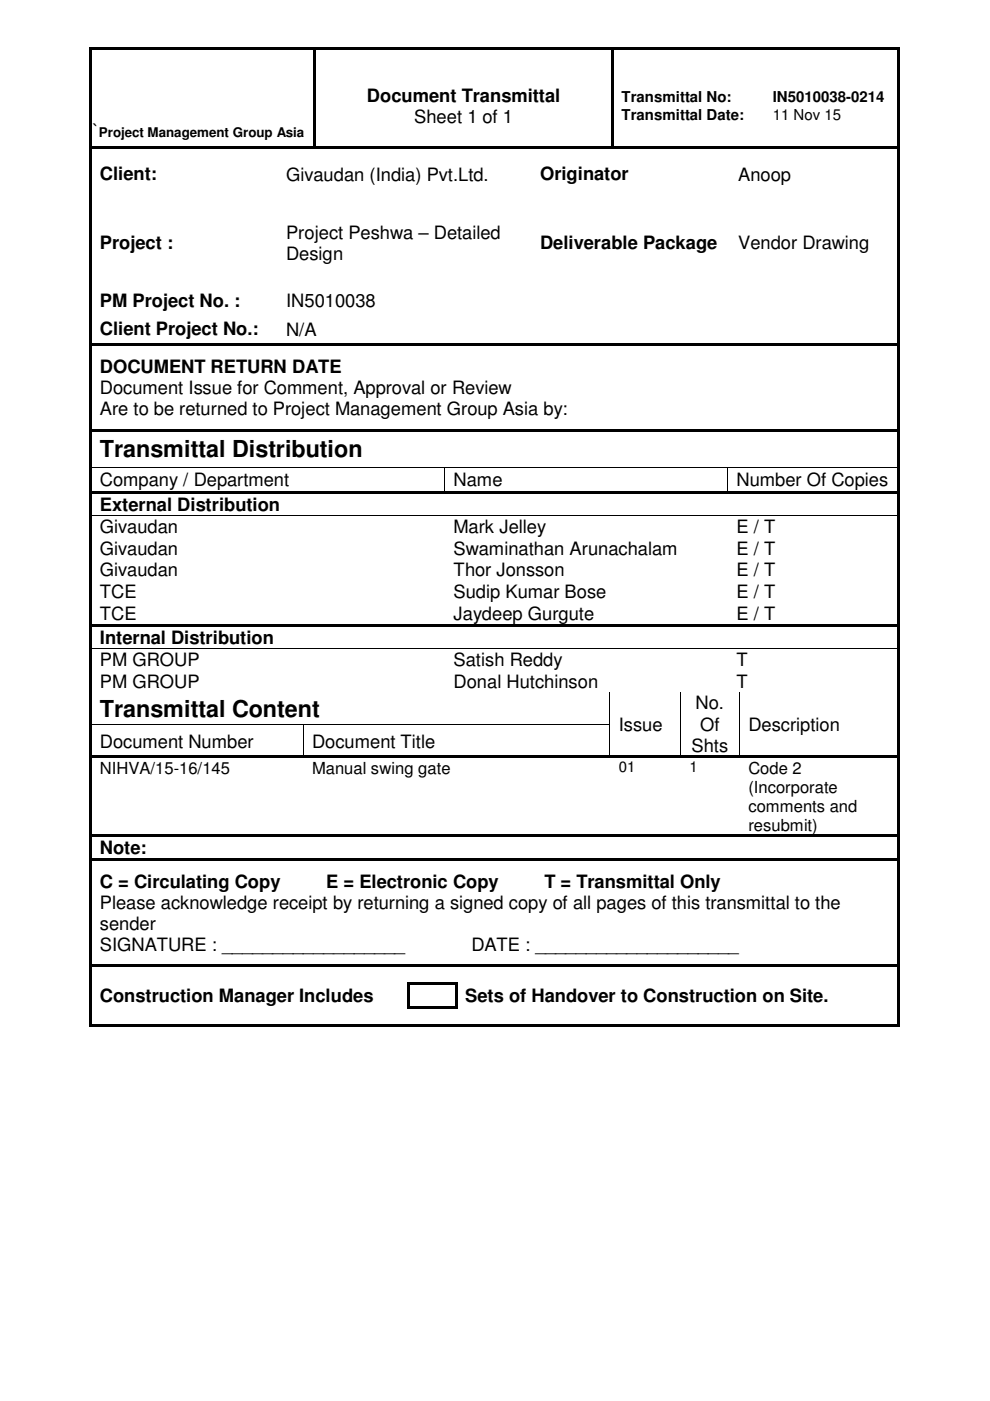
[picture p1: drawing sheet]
<svg xmlns="http://www.w3.org/2000/svg" width="210mm" height="297mm" viewBox="0 0 210 297" stroke-linecap="round" stroke-linejoin="round" font-family="sans-serif">
<defs><g id="words">
<g font-size="5">
<text x="21.2" y="97">Transmittal Distribution</text>
<text x="21.2" y="152">Transmittal Content</text>
</g>
<g font-size="3.9">
<text x="77.8" y="21.5">Document Transmittal</text>
<text x="19.6" y="29.1">`</text>
<text x="87.8" y="26.1">Sheet 1 of 1</text>
<text x="21.2" y="38.3">Client:</text>
<text x="60.7" y="38.3">Givaudan (India) Pvt.Ltd.</text>
<text x="114.5" y="38.3">Originator</text>
<text x="156.5" y="38.3">Anoop</text>
<text x="21.2" y="52.8">Project :</text>
<text x="60.7" y="50.7">Project Peshwa – Detailed</text>
<text x="114.5" y="52.8">Deliverable Package</text>
<text x="156.5" y="52.9">Vendor Drawing</text>
<text x="60.7" y="55.1">Design</text>
<text x="21.2" y="65.1">PM Project No. :</text>
<text x="60.7" y="65.2">IN5010038</text>
<text x="21.2" y="71.1">Client Project No.:</text>
<text x="60.7" y="71.2">N/A</text>
<text x="21.2" y="79">DOCUMENT RETURN DATE</text>
<text x="21.2" y="83.5">Document Issue for Comment, Approval or Review</text>
<text x="21.2" y="88">Are to be returned to Project Management Group Asia by:</text>
<text x="21.2" y="103.1">Company / Department</text>
<text x="96.2" y="103.1">Name</text>
<text x="156.2" y="103.1">Number Of Copies</text>
<text x="21.2" y="108.3">External Distribution</text>
<text x="21.2" y="112.9">Givaudan</text>
<text x="96.2" y="112.9">Mark Jelley</text>
<text x="156.2" y="112.9">E / T</text>
<text x="21.2" y="117.6">Givaudan</text>
<text x="96.2" y="117.6">Swaminathan Arunachalam</text>
<text x="156.2" y="117.6">E / T</text>
<text x="21.2" y="122.2">Givaudan</text>
<text x="96.2" y="122.2">Thor Jonsson</text>
<text x="156.2" y="122.2">E / T</text>
<text x="21.2" y="126.9">TCE</text>
<text x="21.2" y="131.5">TCE</text>
<text x="96.2" y="126.9">Sudip Kumar Bose</text>
<text x="96.2" y="131.5">Jaydeep Gurgute</text>
<text x="156.2" y="126.9">E / T</text>
<text x="156.2" y="131.5">E / T</text>
<text x="21.2" y="136.4">Internal Distribution</text>
<text x="21.2" y="141.1">PM GROUP</text>
<text x="96.2" y="141.1">Satish Reddy</text>
<text x="156.2" y="141.1">T</text>
<text x="21.2" y="145.8">PM GROUP</text>
<text x="96.2" y="145.8">Donal Hutchinson</text>
<text x="156.2" y="145.8">T</text>
<text x="131.2" y="154.9">Issue</text>
<text x="147.5" y="150.4">No.</text>
<text x="148.5" y="154.9">Of</text>
<text x="158.7" y="154.9">Description</text>
<text x="21.2" y="158.6">Document Number</text>
<text x="66.2" y="158.6">Document Title</text>
<text x="146.6" y="159.3">Shts</text>
<text x="21.2" y="181.1">Note:</text>
<text x="21.2" y="188.2">C = Circulating Copy</text>
<text x="69.2" y="188.2">E = Electronic Copy</text>
<text x="115.4" y="188.2">T = Transmittal Only</text>
<text x="21.2" y="192.7">Please acknowledge receipt by returning a signed copy of all pages of this transmittal to the</text>
<text x="21.2" y="197.1">sender</text>
<text x="21.2" y="201.6">SIGNATURE : __________________</text>
<text x="99.9" y="201.6">DATE : ____________________</text>
<text x="21.2" y="212.4">Construction Manager Includes</text>
<text x="98.6" y="212.4">Sets of Handover to Construction on Site.</text>
</g>
<g font-size="3.5">
<text x="21.2" y="164">NIHVA/15-16/145</text>
<text x="66.2" y="164">Manual swing gate</text>
<text x="158.7" y="164">Code 2</text>
<text x="158.7" y="168.1">(Incorporate</text>
<text x="158.7" y="172.1">comments and</text>
<text x="158.7" y="176.1">resubmit)</text>
</g>
<g font-size="3.2">
<text x="131.8" y="21.7">Transmittal No:</text>
<text x="163.8" y="21.7">IN5010038-0214</text>
<text x="131.8" y="25.4">Transmittal Date:</text>
<text x="163.8" y="25.4">11 Nov 15</text>
<text x="131.2" y="163.7">01</text>
<text x="146.2" y="163.7">1</text>
</g>
<text font-size="2.8" x="21" y="29.1">Project Management Group Asia</text>
</g></defs>
<g fill="#000">
<path d="M19 10h.5v.6h-.5zM19 10h.5v.5h-.5zM19 10.6h.5v3.2h-.5zM19.5 10h47v.5h-47zM66.5 10.5l.5 .1zM66.5 10h.5v.5h-.5zM66.5 10.6h.5v3.2h-.5zM67 10h62.6v.5h-62.6zM129.6 10.5l.5 .1zM129.6 10h.5v.5h-.5zM129.6 10.6h.5v3.2h-.5zM130.1 10h31.8v.5h-31.8z"/>
<path d="M161.9 10h.5v.5h-.5zM162.4 10h27.8v.5h-27.8zM190.2 10h.6v.6h-.6zM190.2 10h.6v.5h-.6zM190.2 10.6h.6v3.2h-.6zM19 13.8h.5v17.3h-.5zM19 31.1h.5v.6h-.5zM19.5 31.1h39.3v.5h-39.3zM58.8 31.1h.5v.5h-.5zM59.3 31.1h7.2v.5h-7.2zM66.5 13.8h.5v17.3h-.5zM66.5 31.1h.5v.5h-.5z"/>
<path d="M67 31.1h45.6v.5h-45.6zM112.6 31.1h.5v.5h-.5zM113.1 31.1h16.5v.5h-16.5zM129.6 13.8h.5v17.3h-.5zM129.6 31.1h.5v.5h-.5zM130.1 31.1h24.5v.5h-24.5zM154.6 31.1h.5v.5h-.5zM155.1 31.1h6.8v.5h-6.8zM161.9 31.1h.5v.5h-.5zM162.4 31.1h27.8v.5h-27.8zM190.2 13.8h.6v17.3h-.6zM190.2 31.1h.6v.6h-.6z"/>
<path d="M19 31.7h.5v10.5h-.5zM190.2 31.7h.6v10.5h-.6zM19 42.2h.5v18.6h-.5zM19 60.8h.5v6h-.5zM19 66.8h.5v6h-.5zM19 72.8h.5v.6h-.5zM19 73.4h.5v6.5h-.5zM19.5 72.8h39.3v.5h-39.3zM58.8 72.8h.5v.5h-.5zM59.3 72.8h130.9v.5h-130.9zM190.2 42.2h.6v18.6h-.6zM190.2 60.8h.6v6h-.6z"/>
<path d="M190.2 66.8h.6v6h-.6zM190.2 72.8h.6v.6h-.6zM190.2 73.4h.6v6.5h-.6zM19 79.9h.5v11h-.5zM19 90.9h.5v.6h-.5zM19 91.5h.5v7.6h-.5zM19 99.1h.5v.1h-.5zM19.5 90.9h170.7v.5h-170.7zM94.2 99.1h.2v.1h-.2zM154.2 99.1h.1v.1h-.1zM190.2 79.9h.6v11h-.6zM190.2 90.9h.6v.6h-.6z"/>
<path d="M190.2 91.5h.6v7.6h-.6zM190.2 99.1h.6v.1h-.6zM19 99.2h.5v5h-.5zM19 104.2h.5v.5h-.5zM19 104.7h.5v4.5h-.5zM19 109.2h.5v.1h-.5zM19 109.3h.5v4.5h-.5zM19 113.8h.5v.2h-.5zM19 114h.5v4.4h-.5zM19 118.4h.5v.2h-.5zM19.5 104.2h74.7v.5h-74.7zM94.2 104.2h.5v.5h-.5z"/>
<path d="M94.3 109.2h.1v.1h-.1zM94.7 104.2h59.5v.5h-59.5zM154.2 104.2h.5v.5h-.5zM154.2 109.2h.1v.1h-.1zM154.7 104.2h35.5v.5h-35.5zM190.2 99.2h.6v5h-.6zM190.2 104.2h.6v.5h-.6zM190.2 104.7h.6v4.5h-.6zM190.2 109.2h.6v.1h-.6zM190.2 109.3h.6v4.5h-.6zM190.2 113.8h.6v.2h-.6zM190.2 114h.6v4.4h-.6z"/>
<path d="M190.2 118.4h.6v.2h-.6zM19 118.6h.5v4.5h-.5zM19 123.1h.5v.2h-.5zM19 123.3h.5v4.4h-.5zM19 127.7h.5v.2h-.5zM19 127.9h.5v4.5h-.5zM19 132.4h.5v.5h-.5zM19 132.9h.5v4.5h-.5zM19 137.4h.5v.1h-.5zM19.5 132.4h74.8v.5h-74.8zM94.3 132.4h.5v.5h-.5zM94.3 137.4h.1v.1h-.1z"/>
<path d="M94.8 132.4h59.4v.5h-59.4zM154.2 132.4h.5v.5h-.5zM154.2 137.4h.1v.1h-.1zM154.7 132.4h35.5v.5h-35.5zM190.2 118.6h.6v4.5h-.6zM190.2 123.1h.6v.2h-.6zM190.2 123.3h.6v4.4h-.6zM190.2 127.7h.6v.2h-.6zM190.2 127.9h.6v4.5h-.6zM190.2 132.4h.6v.5h-.6zM190.2 132.9h.6v4.5h-.6zM190.2 137.4h.6v.1h-.6z"/>
<path d="M19 137.5h.5v4.5h-.5zM19 142h.5v.2h-.5zM19 142.2h.5v4.4h-.5zM19 146.6h.5v.2h-.5zM19 146.8h.5v6.8h-.5zM19 153.6h.5v.6h-.5zM64.2 153.8h.1v.4h-.1zM64.2 153.6h.1v.2h-.1zM129.2 153.6h.2v.6h-.2zM144.2 153.6h.2v.6h-.2zM156.7 153.6h.1v.6h-.1zM190.2 137.5h.6v4.5h-.6z"/>
<path d="M190.2 142h.6v.2h-.6zM190.2 142.2h.6v4.4h-.6zM190.2 146.6h.6v.2h-.6zM190.2 146.8h.6v6.8h-.6zM190.2 153.6h.6v.6h-.6zM19 154.2h.5v6h-.5zM19 160.2h.5v.5h-.5zM19 160.7h.5v16.3h-.5zM19 177h.5v.5h-.5zM19.5 160.2h44.7v.5h-44.7zM19.5 177h44.7v.5h-44.7zM64.2 160.2h.5v.5h-.5z"/>
<path d="M64.2 177h.5v.5h-.5zM64.7 160.2h64.5v.5h-64.5zM64.7 177h64.5v.5h-64.5zM129.2 160.2h.5v.5h-.5zM129.2 177h.5v.5h-.5zM129.7 160.2h14.5v.5h-14.5zM129.7 177h14.5v.5h-14.5zM144.2 160.2h.5v.5h-.5zM144.2 177h.5v.5h-.5zM144.7 160.2h12v.5h-12zM144.7 177h12v.5h-12zM156.7 160.2h.5v.5h-.5z"/>
<path d="M156.7 177h.5v.5h-.5zM157.2 160.2h33v.5h-33zM157.2 177h33v.5h-33zM190.2 154.2h.6v6h-.6zM190.2 160.2h.6v.5h-.6zM190.2 160.7h.6v16.3h-.6zM190.2 177h.6v.5h-.6zM19 177.5h.5v4.4h-.5zM19 181.9h.5v.6h-.5zM19.5 181.9h170.7v.6h-170.7zM190.2 177.5h.6v4.4h-.6zM190.2 181.9h.6v.6h-.6z"/>
<path d="M19 182.5h.5v22.1h-.5zM19 204.6h.5v.5h-.5zM19 205.1h.5v3.2h-.5zM19 208.3h.5v.6h-.5zM19 208.9h.5v4.4h-.5zM19 213.3h.5v.6h-.5zM19 213.9h.5v3.2h-.5zM19 217.1h.5v.5h-.5zM19.5 204.6h170.7v.5h-170.7zM19.5 217.1h170.7v.5h-170.7zM86.4 208.3h.6v.6h-.6zM86.4 208.3h.6v.5h-.6z"/>
<path d="M86.4 208.9h.6v4.4h-.6zM86.4 213.3h.6v.5h-.6zM87 208.3h9.5v.5h-9.5zM87 213.3h9.5v.5h-9.5zM96.5 208.3h.5v.6h-.5zM96.5 208.3h.5v.5h-.5zM96.5 208.9h.5v4.4h-.5zM96.5 213.3h.5v.5h-.5zM190.2 182.5h.6v22.1h-.6zM190.2 204.6h.6v.5h-.6zM190.2 205.1h.6v3.2h-.6zM190.2 208.3h.6v.6h-.6z"/>
<path d="M190.2 208.9h.6v4.4h-.6zM190.2 213.3h.6v.6h-.6zM190.2 213.9h.6v3.2h-.6zM190.2 217.1h.6v.5h-.6z"/>
</g>
<g fill="none" stroke="#000" stroke-width=".21">
<path d="M19.5 99.1h74.7M94.3 99.2v5M94.4 99.1h59.8M154.3 99.2v5M154.3 99.1h35.9M19.5 109.3h74.8M94.4 109.3h59.8M154.3 109.3h35.9M19.5 137.5h74.8M94.4 137.5h59.8M154.3 137.5h35.9M19.5 153.7h44.7"/>
<path d="M64.3 154.2v6M64.3 153.7h64.9M129.3 146.8v6.8M129.3 154.2v6M144.3 146.8v6.8M144.3 154.2v6M156.8 146.8v6.8M156.8 154.2v6"/>
</g>
<use href="#words"/>
</svg>
